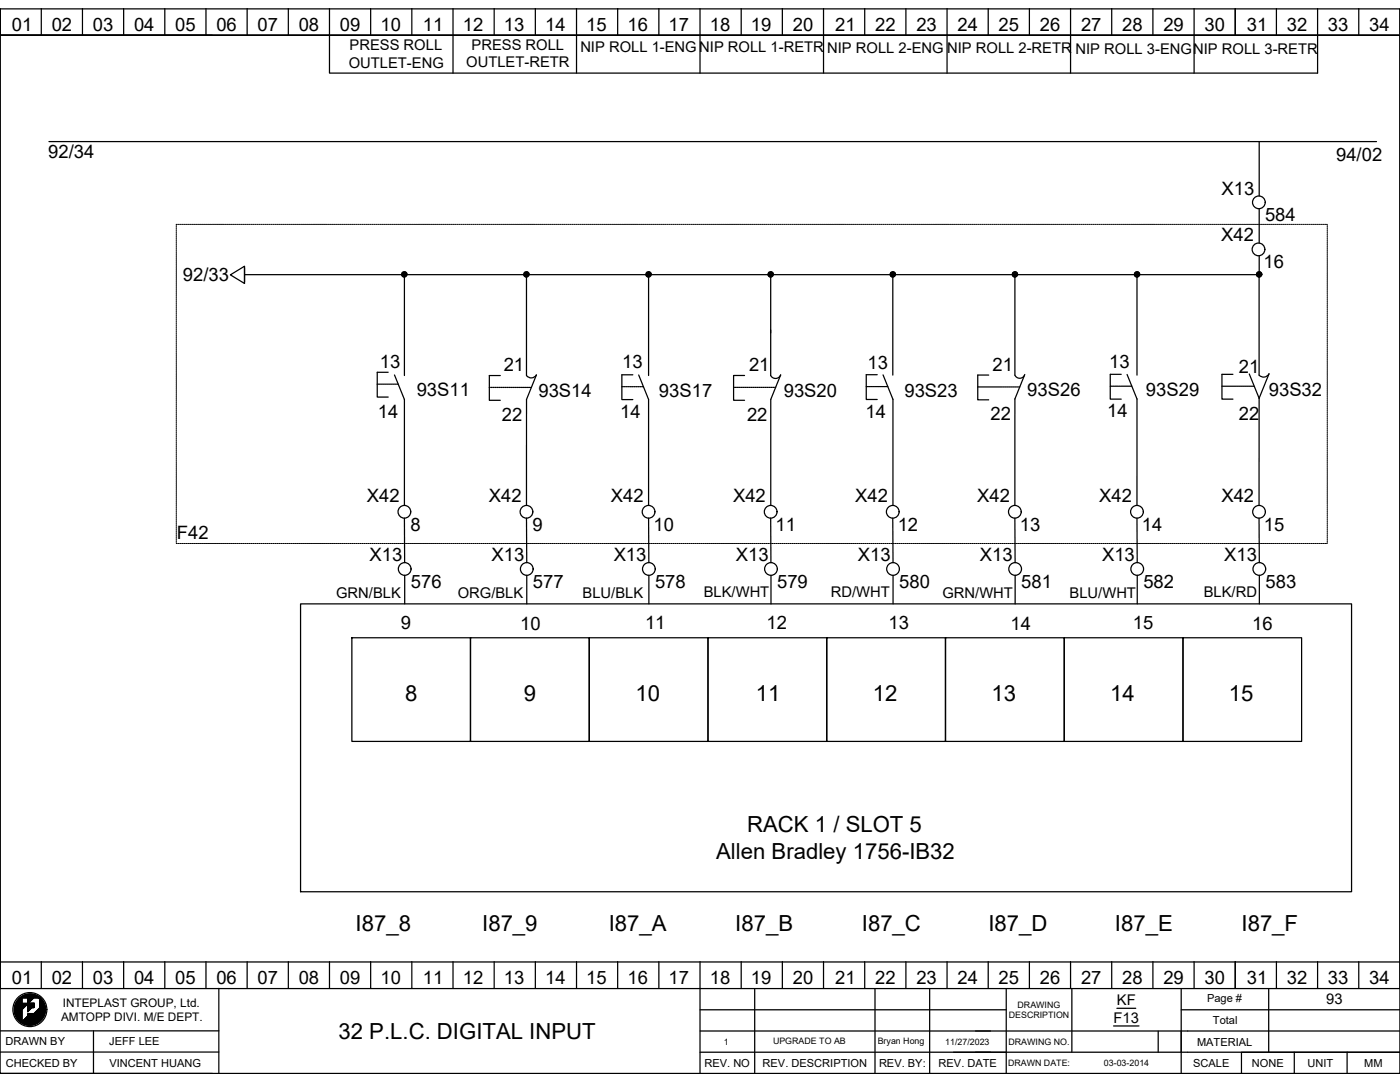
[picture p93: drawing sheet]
<svg xmlns="http://www.w3.org/2000/svg" width="279mm" height="216mm" viewBox="0 0 279 216" stroke-linecap="round" stroke-linejoin="round" font-family="sans-serif">
<defs><g id="words">
<g font-size="4.4">
<text x="80.8" y="139.9">8</text>
<text x="104.5" y="139.9">9</text>
<text x="126.8" y="139.9">10</text>
<text x="150.8" y="139.9">11</text>
<text x="174.2" y="139.9">12</text>
<text x="197.9" y="139.9">13</text>
<text x="221.6" y="139.9">14</text>
<text x="245.2" y="139.9">15</text>
<text x="149.1" y="166.1">RACK 1 / SLOT 5</text>
<text x="142.9" y="171.4">Allen Bradley 1756-IB32</text>
<text x="71" y="185.7">I87_8</text>
<text x="96.2" y="185.7">I87_9</text>
<text x="121.5" y="185.7">I87_A</text>
<text x="146.7" y="185.7">I87_B</text>
<text x="172" y="185.7">I87_C</text>
<text x="197.3" y="185.7">I87_D</text>
<text x="222.5" y="185.7">I87_E</text>
<text x="247.8" y="185.7">I87_F</text>
<text x="67.6" y="207.3">32 P.L.C. DIGITAL INPUT</text>
</g>
<g font-size="3.7">
<text x="2.3" y="6.2">01</text>
<text x="10.3" y="6.2">02</text>
<text x="18.5" y="6.2">03</text>
<text x="26.7" y="6.2">04</text>
<text x="34.9" y="6.2">05</text>
<text x="43.2" y="6.2">06</text>
<text x="51.4" y="6.2">07</text>
<text x="59.6" y="6.2">08</text>
<text x="67.8" y="6.2">09</text>
<text x="75.9" y="6.2">10</text>
<text x="84.4" y="6.2">11</text>
<text x="92.4" y="6.2">12</text>
<text x="100.6" y="6.2">13</text>
<text x="108.8" y="6.2">14</text>
<text x="117" y="6.2">15</text>
<text x="125.2" y="6.2">16</text>
<text x="133.4" y="6.2">17</text>
<text x="141.6" y="6.2">18</text>
<text x="149.9" y="6.2">19</text>
<text x="158.2" y="6.2">20</text>
<text x="166.7" y="6.2">21</text>
<text x="174.7" y="6.2">22</text>
<text x="182.9" y="6.2">23</text>
<text x="191.1" y="6.2">24</text>
<text x="199.3" y="6.2">25</text>
<text x="207.5" y="6.2">26</text>
<text x="215.7" y="6.2">27</text>
<text x="224" y="6.2">28</text>
<text x="232.2" y="6.2">29</text>
<text x="240.4" y="6.2">30</text>
<text x="248.8" y="6.2">31</text>
<text x="256.8" y="6.2">32</text>
<text x="265" y="6.2">33</text>
<text x="273.2" y="6.2">34</text>
<text x="9.6" y="31.5">92/34</text>
<text x="266.7" y="32.1">94/02</text>
<text x="243.8" y="39">X13</text>
<text x="252.5" y="44.2">584</text>
<text x="243.7" y="48.2">X42</text>
<text x="252.1" y="53.6">16</text>
<text x="36.5" y="56">92/33</text>
<text x="75.8" y="73.5">13</text>
<text x="100.5" y="74.1">21</text>
<text x="124.2" y="73.5">13</text>
<text x="149.5" y="74.1">21</text>
<text x="173.2" y="73.6">13</text>
<text x="198.1" y="74">21</text>
<text x="221.4" y="73.4">13</text>
<text x="247.2" y="74.4">21</text>
<text x="75.4" y="83.3">14</text>
<text x="83.2" y="79.1">93S11</text>
<text x="100.1" y="83.9">22</text>
<text x="107.5" y="79.2">93S14</text>
<text x="123.8" y="83.4">14</text>
<text x="131.5" y="79.1">93S17</text>
<text x="149.1" y="84">22</text>
<text x="156.4" y="79.2">93S20</text>
<text x="172.8" y="83.4">14</text>
<text x="180.5" y="79.2">93S23</text>
<text x="197.7" y="83.8">22</text>
<text x="205" y="79.1">93S26</text>
<text x="221" y="83.3">14</text>
<text x="228.7" y="79.1">93S29</text>
<text x="247.2" y="83.8">22</text>
<text x="253.2" y="79.1">93S32</text>
<text x="73.2" y="100.3">X42</text>
<text x="97.6" y="100.3">X42</text>
<text x="121.9" y="100.3">X42</text>
<text x="146.3" y="100.3">X42</text>
<text x="170.7" y="100.3">X42</text>
<text x="195" y="100.3">X42</text>
<text x="219.4" y="100.3">X42</text>
<text x="243.8" y="100.3">X42</text>
<text x="35.3" y="107.6">F42</text>
<text x="81.9" y="105.9">8</text>
<text x="106.3" y="105.9">9</text>
<text x="130.4" y="105.9">10</text>
<text x="154.8" y="105.9">11</text>
<text x="179.1" y="105.9">12</text>
<text x="203.5" y="105.9">13</text>
<text x="227.9" y="105.9">14</text>
<text x="252.2" y="105.9">15</text>
<text x="73.7" y="112">X13</text>
<text x="98.1" y="112">X13</text>
<text x="122.5" y="112">X13</text>
<text x="146.8" y="112">X13</text>
<text x="171.2" y="112">X13</text>
<text x="195.6" y="112">X13</text>
<text x="219.9" y="112">X13</text>
<text x="244.3" y="112">X13</text>
<text x="82" y="117.3">576</text>
<text x="106.4" y="117.3">577</text>
<text x="130.7" y="117.3">578</text>
<text x="155.1" y="117.3">579</text>
<text x="179.5" y="117.3">580</text>
<text x="203.8" y="117.3">581</text>
<text x="228.2" y="117.3">582</text>
<text x="252.6" y="117.3">583</text>
<text x="80" y="125.6">9</text>
<text x="103.8" y="125.6">10</text>
<text x="128.7" y="125.6">11</text>
<text x="153" y="125.6">12</text>
<text x="177.3" y="125.6">13</text>
<text x="201.6" y="125.6">14</text>
<text x="226.1" y="125.6">15</text>
<text x="249.9" y="125.6">16</text>
<text x="2.3" y="196.4">01</text>
<text x="10.3" y="196.4">02</text>
<text x="18.5" y="196.4">03</text>
<text x="26.7" y="196.4">04</text>
<text x="34.9" y="196.4">05</text>
<text x="43.2" y="196.4">06</text>
<text x="51.4" y="196.4">07</text>
<text x="59.6" y="196.4">08</text>
<text x="67.8" y="196.4">09</text>
<text x="75.9" y="196.4">10</text>
<text x="84.4" y="196.4">11</text>
<text x="92.4" y="196.4">12</text>
<text x="100.6" y="196.4">13</text>
<text x="108.8" y="196.4">14</text>
<text x="117" y="196.4">15</text>
<text x="125.2" y="196.4">16</text>
<text x="133.4" y="196.4">17</text>
<text x="141.6" y="196.4">18</text>
<text x="149.9" y="196.4">19</text>
<text x="158.2" y="196.4">20</text>
<text x="166.7" y="196.4">21</text>
<text x="174.7" y="196.4">22</text>
<text x="182.9" y="196.4">23</text>
<text x="191.1" y="196.4">24</text>
<text x="199.3" y="196.4">25</text>
<text x="207.5" y="196.4">26</text>
<text x="215.7" y="196.4">27</text>
<text x="224" y="196.4">28</text>
<text x="232.2" y="196.4">29</text>
<text x="240.4" y="196.4">30</text>
<text x="248.8" y="196.4">31</text>
<text x="256.8" y="196.4">32</text>
<text x="265" y="196.4">33</text>
<text x="273.2" y="196.4">34</text>
</g>
<g font-size="2.9">
<text x="69.8" y="10">PRESS ROLL</text>
<text x="94.1" y="9.9">PRESS ROLL</text>
<text x="115.8" y="10.4">NIP ROLL 1-ENGNIP ROLL 1-RETR</text>
<text x="165.1" y="10.6">NIP ROLL 2-ENG</text>
<text x="189" y="10.6">NIP ROLL 2-RETR</text>
<text x="214.6" y="10.7">NIP ROLL 3-ENGNIP ROLL 3-RETR</text>
<text x="69.6" y="13.5">OUTLET-ENG</text>
<text x="93.1" y="13.4">OUTLET-RETR</text>
<text x="67.1" y="119.2">GRN/BLK</text>
<text x="91.4" y="119.3">ORG/BLK</text>
<text x="116.3" y="119.4">BLU/BLK</text>
<text x="140.4" y="119.1">BLK/WHT</text>
<text x="165.8" y="119.1">RD/WHT</text>
<text x="188.1" y="119.2">GRN/WHT</text>
<text x="213.5" y="119.3">BLU/WHT</text>
<text x="240.2" y="119.2">BLK/RD</text>
<text x="222.9" y="200.6">KF</text>
<text x="264.7" y="200.4">93</text>
<text x="222.2" y="204.1">F13</text>
</g>
<g font-size="2.4">
<text x="12.2" y="203.7">AMTOPP DIVI. M/E DEPT.</text>
<text x="12.5" y="200.9">INTEPLAST GROUP, Ltd.</text>
</g>
<g font-size="2.2">
<text x="240.9" y="199.9">Page #</text>
<text x="1.1" y="208.6">DRAWN BY</text>
<text x="21.8" y="208.6">JEFF LEE</text>
<text x="238.9" y="208.6">MATERIAL</text>
<text x="242.1" y="204.4">Total</text>
<text x="1.1" y="212.9">CHECKED BY</text>
<text x="21.8" y="212.8">VINCENT HUANG</text>
<text x="140.6" y="212.9">REV. NO</text>
<text x="152.2" y="212.9">REV. DESCRIPTION</text>
<text x="175.4" y="212.9">REV. BY:</text>
<text x="187.3" y="212.9">REV. DATE</text>
<text x="238.1" y="212.9">SCALE</text>
<text x="249.8" y="212.9">NONE</text>
<text x="260.9" y="212.9">UNIT</text>
<text x="272.3" y="212.9">MM</text>
</g>
<g font-size="1.8">
<text x="201.3" y="203.2">DESCRIPTION</text>
<text x="203.1" y="201.1">DRAWING</text>
<text x="144.4" y="208.5">1</text>
<text x="154.3" y="208.4">UPGRADE TO AB</text>
<text x="175.2" y="208.3">Bryan Hong</text>
<text x="188.6" y="208.4">11/27/2023</text>
<text x="201.3" y="208.5">DRAWING NO.</text>
<text x="201.2" y="212.7">DRAWN DATE:</text>
<text x="220.3" y="212.7">03-03-2014</text>
</g>
</g></defs>
<g fill="none" stroke="#000" stroke-width=".25">
<path d="M0 1.8h279.4v212.4h-279.4zM0 7v-5.2v5.2M0 7v184.9v-4.2M8.2 1.7v5.3M16.5 1.7v5.3M24.7 1.7v5.3M32.9 1.7v5.3M41.1 1.7v5.3M42.4 7h-42.4h279.4M49.3 1.7v5.3M57.5 1.7v5.3M65.8 1.7v12.9h197.2v-12.9"/>
<path d="M74 1.7v5.3M82.2 1.7v5.3M90.4 1.7v12.9M98.6 1.7v5.3M106.8 1.7v5.3M115.1 1.7v12.9M123.3 1.7v5.3M131.5 1.7v5.3M139.7 1.7v12.9M147.9 1.7v5.3M156.1 1.7v5.3M164.4 1.7v12.9"/>
<path d="M172.6 1.7v5.3M180.8 1.7v5.3M189 1.7v12.9M197.2 1.7v5.3M205.4 1.7v5.3M213.7 1.7v12.9M221.9 1.7v5.3M230.1 1.7v5.3M238.3 1.7v12.9M246.5 1.7v5.3M254.7 1.7v5.3M271.2 1.7v5.3"/>
<path d="M279.4 1.8v195.5h-279.4v-5.4h279.4M9.8 28.3h264.9M251.3 28.3v10.8M48.8 53.4v3.2l-2.8-1.8 2.8-1.7v3.2M48.8 54.8h202.5M80.4 54.3l-.1 .1M80.7 54.2l-.5 .5M80.7 54.8v20.1M80.8 54.2l-.6 .7M81 54.3l-.8 .7M81.1 54.4l-.8 .7M81.1 54.5l-.7 .7"/>
<path d="M81.2 54.6l-.6 .7M81.2 54.8l-.5 .5M104.8 54.3l-.2 .1M105 54.2l-.5 .5M105.1 54.8v20.1a1.18 1.18 0 0 0 1.9-.1M105.2 54.2l-.6 .7M105.3 54.3l-.7 .7M105.4 54.4l-.7 .7M105.5 54.5l-.7 .7M105.6 54.6l-.7 .7M105.6 54.8l-.5 .5M129.1 54.3l-.1 .1"/>
<path d="M129.4 54.2l-.5 .5M129.4 54.8v20.1M129.6 54.2l-.7 .7M129.7 54.3l-.7 .7M129.8 54.4l-.7 .7M129.9 54.5l-.7 .7M129.9 54.6l-.6 .7M130 54.8l-.5 .5M153.5 54.3l-.1 .1M153.8 54.2l-.5 .5M153.8 54.8v20.1a1.09 1.09 0 0 0 1 .6 1.09 1.09 0 0 0 1-.7l-2 4.9v21.2M154 54.2l-.7 .7"/>
<path d="M154.1 54.3l-.7 .7M154.2 54.4l-.8 .7M154.3 54.5l-.8 .7M154.3 54.6l-.6 .7M154.3 54.8l-.5 .5M177.9 54.3l-.1 .1M178.2 54.2l-.5 .5M178.2 54.8v20.1M178.3 54.2l-.6 .7M178.5 54.3l-.8 .7M178.6 54.4l-.8 .7M178.6 54.5l-.7 .7"/>
<path d="M178.7 54.6l-.6 .7M178.7 54.8l-.5 .5M202.2 54.3l-.1 .1M202.5 54.2l-.5 .5M202.5 54.8v20.1a1.05 1.05 0 0 0 1 .6 1.05 1.05 0 0 0 .9-.6M202.7 54.2l-.7 .7M202.8 54.3l-.7 .7M202.9 54.4l-.7 .7M203 54.5l-.7 .7M203.1 54.6l-.7 .7M203.1 54.8l-.5 .5M226.6 54.3l-.1 .1"/>
<path d="M226.9 54.2l-.5 .5M226.9 54.8v20.1M227.1 54.2l-.7 .7M227.2 54.3l-.7 .7M227.3 54.4l-.7 .7M227.4 54.5l-.7 .7M227.4 54.6l-.6 .7M227.5 54.8l-.5 .5M251 54.3l-.1 .1M251.3 54.2l-.5 .5M251.3 54.8v20.1a1.21 1.21 0 0 0 2-.3l-2 4.9M251.3 41.6v6.9"/>
<path d="M251.3 51v3.8M251.4 54.2l-.6 .7M251.6 54.3l-.8 .7M251.7 54.4l-.8 .7M251.8 54.5l-.8 .7M251.8 54.6l-.6 .7M251.8 54.8l-.5 .5M75.3 76.7h.2M75.7 76.7h.2M76.1 76.7h.2M76.5 76.7h.2M76.8 76.7h.3"/>
<path d="M77.2 76.7h.3M77.5 74.3h-2.2v4.9h2.2M77.6 76.7h.3M78 76.7h.3M78.4 76.7h.3M78.7 74.8l2 4.9v21.2M78.8 76.7h.3M79.2 76.7h.3M97.6 77.3h.2M98 77.3h.2M98.4 77.3h.2M98.8 77.3h.2"/>
<path d="M99.1 77.3h.3M99.5 77.3h.3M99.8 74.9h-2.1v5h2.1M99.9 77.3h.3M100.3 77.3h.3M100.7 77.3h.3M101.1 77.3h.3M101.5 77.3h.3M101.9 77.3h.3M102.3 77.3h.3M102.7 77.3h.3M103.1 77.3h.3"/>
<path d="M103.5 77.3h.3M103.9 77.3h.3M104.3 77.3h.2M104.7 77.3h.2M105.1 77.3h.2M105.5 77.3h.2M105.9 77.3h.1M107.1 74.8l-2 4.9v21.2M124.1 77.2h.3M124.5 77.2h.3M124.9 77.2h.3M125.3 77.2h.3"/>
<path d="M125.7 77.2h.3M126.1 77.2h.3M126.3 74.8h-2.2v4.9h2.2M126.5 77.2h.3M126.9 77.2h.3M127.3 77.2h.3M127.5 74.8l1.9 4.9v21.2M127.7 77.2h.3M128.1 77.2h.3M146.4 77.3h.2M146.7 77.3h.3M147.1 77.3h.3"/>
<path d="M147.5 77.3h.3M147.9 77.3h.3M148.3 77.3h.3M148.6 74.9h-2.2v5h2.2M148.7 77.3h.2M149.1 77.3h.2M149.5 77.3h.2M149.9 77.3h.2M150.3 77.3h.2M150.7 77.3h.2M151.1 77.3h.2M151.5 77.3h.2"/>
<path d="M151.8 77.3h.3M152.2 77.3h.3M152.6 77.3h.3M153 77.3h.3M153.4 77.3h.3M153.8 77.3h.3M154.2 77.3h.3M154.6 77.3h.2M172.9 77.1h.3M173.3 77.1h.3M173.7 77.1h.3M174.1 77.1h.3"/>
<path d="M174.5 77.1h.3M174.9 77.1h.3M175.1 74.8h-2.2v4.9h2.2M175.3 77.1h.3M175.7 77.1h.2M176.1 77.1h.2M176.2 74.8l2 4.9v21.2M176.5 77.1h.2M176.9 77.1h.3M195.1 77.2h.2M195.4 77.2h.3M195.8 77.2h.3"/>
<path d="M196.2 77.2h.3M196.6 77.2h.3M197 77.2h.3M197.3 74.8h-2.2v5h2.2M197.4 77.2h.3M197.8 77.2h.3M198.2 77.2h.3M198.6 77.2h.3M199 77.2h.3M199.4 77.2h.2M199.8 77.2h.2M200.2 77.2h.2"/>
<path d="M200.6 77.2h.2M201 77.2h.2M201.4 77.2h.2M201.8 77.2h.2M202.2 77.2h.2M202.5 77.2h.3M202.9 77.2h.3M203.3 77.2h.2M204.5 74.7l-2 4.9v21.3M221.6 77.1h.3M222 77.1h.3M222.4 77.1h.3"/>
<path d="M222.8 77.1h.3M223.2 77.1h.3M223.6 77.1h.3M223.8 74.7h-2.2v4.9h2.2M224 77.1h.3M224.4 77.1h.2M224.8 77.1h.2M224.9 74.7l2 4.9v21.3M225.2 77.1h.2M225.6 77.1h.3M243.9 77.1h.1M244.2 77.1h.2"/>
<path d="M244.6 77.1h.2M245 77.1h.2M245.4 77.1h.2M245.8 77.1h.2M246.1 74.7h-2.2v4.9h2.2M246.1 77.1h.3M246.5 77.1h.3M246.9 77.1h.3M247.3 77.1h.3M247.7 77.1h.3M248.1 77.1h.3M248.5 77.1h.3"/>
<path d="M248.9 77.1h.3M249.3 77.1h.3M249.3 74.6l2 4.9M249.7 77.1h.3M250.1 77.1h.2M251.3 79.5v21.4M80.7 103.4l.1 8.9M80.8 114.8v5.7M105.1 103.4v8.9M105.1 114.8v5.7M129.4 103.4l.1 8.9M129.5 114.8v5.7"/>
<path d="M153.8 103.4l.1 8.9M153.9 114.8v5.7M178.2 103.4v8.9M178.2 114.8v5.7M202.5 103.4l.1 8.9M202.6 114.8v5.7M226.9 103.4l.1 8.9M227 114.8v5.7M251.3 103.4v8.9M251.3 114.8v5.7M60 120.5h209.7v57.4h-209.7zM70.2 127.3h23.7v20.6h-23.7z"/>
<path d="M93.9 127.3h23.7v20.6h-23.7zM117.6 127.3h23.7v20.6h-23.7zM141.3 127.3h23.7v20.6h-23.7zM165 127.3h23.7v20.6h-23.7zM188.7 127.3h23.7v20.6h-23.7zM212.4 127.3h23.7v20.6h-23.7zM236.1 127.3h23.7v20.6h-23.7zM4 199.1l-.4 .4M4.2 198.9l-.8 .8M4.3 198.9h1.2v1.3h-1.2zM4.4 199.2l-1.4 1.4M4.4 199.2l-1.5 1.5"/>
<path d="M4.4 199.3l-1.5 1.5M4.4 199.4l-1.5 1.5M4.4 199.5l-1.5 1.5M4.4 199.5l-1.5 1.6M4.4 199.6l-1.5 1.5M4.4 199.7l-1.5 1.5M4.4 199.7l-1.6 1.7M4.4 199.9l-1.6 1.5M4.4 199.9l-1.6 1.6M4.4 198.7l-1.1 1.2M4.6 198.7l-1.4 1.4M4.7 198.6l-1.6 1.6"/>
<path d="M4.8 198.6l-1.7 1.7M4.9 198.5l-1.9 1.9M5 198.5l-2 2M5.1 198.5l-.6 .6M5.2 198.4l-.7 .7M5.3 198.4l-.7 .7M5.4 198.4l-.7 .7M5.5 198.4l-.8 .7M5.6 198.4l-.8 .7M5.6 198.4l-.7 .7M5.7 198.3l-.8 .8M5.9 198.3l-.9 .8"/>
<path d="M5.9 198.3l-.8 .8M6 198.3l-.8 .8M6.1 198.3l-.8 .8M6.1 198.3l-.7 .8M6.2 198.3l-.8 .8M6.3 198.4l-.8 .7M6.3 198.4l-.7 .7M6.4 198.4l-.8 .8M6.5 198.4l-.9 .9M6.6 198.4l-1 1M6.6 198.4l-1 1.1M6.7 198.4l-1.1 1.1"/>
<path d="M6.7 198.4l-1.1 1.2M6.8 198.4l-1.2 1.3M6.8 198.5l-1.2 1.2M6.9 198.5l-1.3 1.3M6.9 198.5l-1.3 1.4M7 198.5l-1.4 1.4M7 198.5l-1.4 1.5M7.1 198.6l-1.5 1.5M7.1 199.1l.4-.3-.3 .3M7.2 198.6l-1.6 1.6M7.2 198.6l-4.1 4.1M7.3 198.6l-.5 .5"/>
<path d="M7.3 198.7l-.4 .4M7.4 198.7l-.5 .4M7.4 198.7l-.4 .4M7.5 198.7l-.4 .4M7.6 199.1l.2-.2-.2 .2M7.6 198.8l-.3 .3M7.6 198.8l-.2 .3M7.7 198.9l-.3 .2M7.7 198.9l-.2 .2M7.8 199.2l.2-.1-.2 .2M7.8 199l-.1 .1M7.9 199.4l.2-.2-.2 .2"/>
<path d="M7.9 199l-.2 .2M7.9 199.8l.4-.4-.4 .5M7.9 199l-.1 .2M8 199.1l-.1 .2M8.1 199.2l-.2 .3M8.2 199.3l-.3 .2M8.2 199.3l-.3 .3M8.2 191.9v5.3M8.2 199.3l-.3 .4M8.3 199.4l-.4 .3M8.4 199.5l-.5 .4M8.4 199.5l-.5 .5"/>
<path d="M8.4 199.6l-.5 .5M8.5 199.7l-.6 .6M8.5 199.7l-.6 .7M8.6 199.8l-.7 .6M8.6 199.8l-.7 .7M8.6 199.8l-.7 .8M8.7 199.9l-.8 .7M8.7 199.9l-.8 .8M8.7 200l-.8 .8M16.5 191.9v5.3M24.7 191.9v5.3M32.9 191.9v5.3"/>
<path d="M41.1 191.9v5.3M43.7 197.2v17M49.3 191.9v5.3M57.5 191.9v5.3M65.8 191.9v5.3M74 191.9v5.3M82.2 191.9v5.3M90.4 191.9v5.3M98.6 191.9v5.3M106.8 191.9v5.3M115.1 191.9v5.3M123.3 191.9v5.3"/>
<path d="M131.5 191.9v5.3M139.7 191.9v22.3M147.9 191.9v5.3M150.6 197.3v16.9M156.1 191.9v5.3M164.4 191.9v5.3M172.6 191.9v5.3M174.6 197.3v16.9M180.8 191.9v5.3M185.5 197.3v16.9M189 191.9v5.3M197.2 191.9v5.3"/>
<path d="M200.8 197.3v12.7M205.4 191.9v5.3M213.7 191.9v5.3M213.9 197.3v12.7M221.9 191.9v5.3M230.1 191.9v5.3M235.7 197.3v16.9M238.3 191.9v5.3M246.5 191.9v5.3M253.2 197.3v12.7M254.7 191.9v5.3M263 191.9v5.3"/>
<path d="M271.2 191.9v5.3M0 209.9h43.7M0 205.7h43.7M0 214.2h42.4M4.3 201.5l2.5-2.6h.9l.3 .2 .1 1.9-1.3 1.3h-1.3v.4l-1.2 1.3zM4.4 203l-.6 .7M4.4 201.6l-1.2 1.2M4.4 201.7l-1.2 1.2M4.4 201.9l-1.1 1.1M4.4 201.9l-1.1 1.2M4.4 202l-1.1 1.1M4.4 202.3l-.9 1"/>
<path d="M4.4 202.5l-.9 .9M4.4 202.9l-.7 .7M4.4 203l-.7 .6M4.4 203.2l-.6 .5M4.4 200l-1.6 1.6M4.4 200.1l-1.5 1.5M4.4 200.1l-1.5 1.6M4.4 200.2l-1.5 1.6M4.4 200.3l-1.5 1.5M4.4 201.5l-1.3 1.3M4.4 201.8l-1.2 1.2M4.4 202.1l-1.1 1"/>
<path d="M4.4 202.1l-1 1.1M4.4 202.2l-1 1M4.4 202.3l-1 1M4.4 202.4l-.9 .9M4.4 202.6l-.8 .9M4.4 202.7l-.8 .8M4.4 202.8l-.8 .7M4.4 202.8l-.7 .8M4.4 203.1l-.6 .6M4.4 203.2l-.5 .6M4.4 203.3l-.5 .5M4.4 203.4l-.5 .4"/>
<path d="M4.4 203.4l-.4 .5M4.4 203.5l-.4 .4 .4-.3M4.4 203.6l-.3 .4M4.4 203.7l-.3 .3M4.4 203.8l-.2 .2M4.5 200.3l-1.6 1.6M4.6 200.3l-1.7 1.7M4.7 200.3l-1.8 1.8M4.8 200.3l-1.9 1.9M4.9 200.3l-2 1.9M4.9 200.3l-1.9 2M5 200.3l-2 2"/>
<path d="M5.1 200.3l-2.1 2.1M5.2 200.3l-2.2 2.2M5.3 200.3l-2.3 2.2M5.4 200.3l-2.3 2.3M5.5 200.3l-2.4 2.4M5.6 200.2l-.1 .1M5.6 202.2v.1M5.6 200.3h.1M5.7 200.2l-.2 .1M5.7 202.2l-.1 .1M5.7 200.3l-.1 .1M5.8 200.2l-.3 .2"/>
<path d="M5.8 202.2l-.2 .2M5.8 200.3l-.2 .2M5.8 202.2l-.2 .3M5.8 200.2l-.3 .3M5.8 200.3l-.2 .3M5.9 202.2l-.3 .4M5.9 200.2l-.4 .4M5.9 200.3l-.3 .3M6 202.2l-.4 .4M6 200.2l-.5 .4M6 200.3l-.4 .4M6 202.2l-1.8 1.8 1.9-1.8"/>
<path d="M6 200.3l-.4 .5M6.1 200.2l-.6 .5M6.1 200.3l-.5 .5M6.1 200.2l-.6 .6M6.2 202.2l-1.9 1.9M6.2 200.3l-.6 .6M6.2 200.2l-.7 .7M6.3 200.3l-.7 .7M6.3 200.2l-.8 .7M6.3 202.2l-1.9 1.9M6.4 200.2l-.9 .8M6.4 202.2l-2 2"/>
<path d="M6.4 201l-.9 .9v-1.7h1.3v.8M6.4 201h.4M6.4 200.3l-.8 .8M6.4 200.2l-.9 .9M6.4 202.2l-1.9 2M6.5 200.3l-.9 .9M6.5 200.2l-1 1M6.5 202.2l-2 2M6.6 200.2l-1.1 1M6.6 202.2l-2 2 2-2M6.6 200.3l-1 1M6.7 200.2l-1.2 1.1"/>
<path d="M6.7 200.3l-1.1 1.1M6.7 202.2l-2 2.1M6.7 200.2l-1.2 1.2M6.7 200.3l-1.1 1.2M6.7 200.4l-1.1 1.2M6.7 200.5l-1.1 1.2M6.7 200.6l-1.1 1.1M6.7 200.6l-1.1 1.2M6.7 200.7l-.3 .4M6.7 200.9l-.1 .2M6.7 201l-.1 .1M6.7 201v.1"/>
<path d="M6.8 200.2l-1.3 1.2M6.8 200.3l-1.3 1.2M6.8 200.3l-1.3 1.3M6.8 200.4l-1.3 1.3M6.8 200.5l-1.3 1.3M6.8 200.6l-1.3 1.2M6.8 200.6l-.4 .4M6.8 200.7l-.4 .4M6.8 200.8l-.3 .3M6.8 200.9l-.2 .1M6.8 200.9l-.1 .1M6.8 201h.1"/>
<path d="M7.9 200.1l.6-.5-.6 .6M8.5 203.3l-.7 .7M8.6 203.1l-1 1M8.7 202.9l-1.3 1.3M8.8 200.1l-.9 .8M8.8 200.1l-.9 .9M8.8 202.8l-1.5 1.5M8.8 200.2l-.9 .8M8.8 200.2l-4.1 4.1M8.8 200.3l-4 4M8.8 202.7l-1.6 1.6M8.9 200.3l-4.1 4"/>
<path d="M8.9 200.4l-4 4M8.9 202.5l-1.8 1.9M8.9 200.5l-3.9 3.9M8.9 202.4l-2 2M8.9 200.6l-3.8 3.8M8.9 202.3l-2.1 2.1M9 200.6l-3.9 3.9M9 200.7l-3.8 3.8M9 202.2l-2.2 2.3M9 200.8l-3.7 3.7M9 202.2l-2.3 2.3M9 202.1l-2.4 2.4"/>
<path d="M9 202l-2.5 2.5M9 200.9l-3.5 3.6M9 201l-3.5 3.5M9 201.9l-2.6 2.6M9.1 201.1l-3.5 3.4M9.1 201.1l-3.5 3.5M9.1 201.8l-2.8 2.7M9.1 201.7l-2.9 2.9M9.1 201.2l-3.4 3.4M9.1 201.3l-3.3 3.3M9.1 201.4l-3.2 3.2M9.1 201.5l-3.1 3.1"/>
<path d="M9.1 201.6l-3 3M18.7 205.7v8.5M139.7 210h139.7h-10.6v4.2M139.7 201.5h61.1M139.7 205.7h139.7M190.3 210h10.5v4.2M222.2 204.7h5.1M222.9 201.2h3.8M231.1 205.7v4.3M235.7 201.5h43.7M258.3 210h-10.5v4.2M268.8 210h-10.5v4.2"/>
<circle cx="80.7" cy="54.8" r=".53"/>
<circle cx="105.1" cy="54.8" r=".53"/>
<circle cx="129.4" cy="54.8" r=".53"/>
<circle cx="153.8" cy="54.8" r=".53"/>
<circle cx="178.2" cy="54.8" r=".53"/>
<circle cx="202.6" cy="54.8" r=".53"/>
<circle cx="226.9" cy="54.8" r=".53"/>
<circle cx="251.2" cy="49.8" r="1.27"/>
<circle cx="251.2" cy="40.4" r="1.27"/>
<circle cx="251.3" cy="54.8" r=".53"/>
<circle cx="80.7" cy="102.1" r="1.27"/>
<circle cx="80.8" cy="113.5" r="1.27"/>
<circle cx="105.1" cy="102.1" r="1.27"/>
<circle cx="105.1" cy="113.5" r="1.27"/>
<circle cx="129.4" cy="102.1" r="1.27"/>
<circle cx="129.5" cy="113.5" r="1.27"/>
<circle cx="153.8" cy="102.1" r="1.27"/>
<circle cx="153.9" cy="113.5" r="1.27"/>
<circle cx="178.2" cy="102.1" r="1.27"/>
<circle cx="178.2" cy="113.5" r="1.27"/>
<circle cx="202.5" cy="102.1" r="1.27"/>
<circle cx="202.6" cy="113.5" r="1.27"/>
<circle cx="226.9" cy="102.1" r="1.27"/>
<circle cx="227" cy="113.5" r="1.27"/>
<circle cx="251.3" cy="102.1" r="1.27"/>
<circle cx="251.3" cy="113.5" r="1.27"/>
<circle cx="6" cy="201.5" r="3.4"/>
</g>
<g fill="none" stroke="#000" stroke-width=".2">
<path d="M35.2 45v.3M35.2 45.4v.3M35.2 45.8v.3M35.2 46.2v.3M35.2 46.6v.3M35.2 47v.3M35.2 47.4v.3M35.2 47.8v.3M35.2 48.2v.3M35.2 48.6v.3M35.2 49v.3M35.2 49.4v.3"/>
<path d="M35.2 49.8v.3M35.2 50.2v.3M35.2 50.6v.2M35.2 51v.2M35.2 51.4v.2M35.2 51.8v.2M35.2 52.2v.2M35.2 52.6v.2M35.2 53v.2M35.2 53.4v.2M35.2 53.7v.3M35.2 54.1v.3"/>
<path d="M35.2 54.5v.3M35.2 54.9v.3M35.2 55.3v.3M35.2 55.7v.3M35.2 56.1v.3M35.2 56.5v.3M35.2 56.9v.3M35.2 57.3v.3M35.2 57.7v.3M35.2 58.1v.3M35.2 58.5v.3M35.2 58.9v.3"/>
<path d="M35.2 59.3v.2M35.2 59.7v.2M35.3 44.8h-.1v.1M35.5 44.8h.2M35.9 44.8h.2M36.2 44.8h.3M36.6 44.8h.3M37 44.8h.3M37.4 44.8h.3M37.8 44.8h.3M38.2 44.8h.3M38.6 44.8h.3"/>
<path d="M39 44.8h.3M39.4 44.8h.3M39.8 44.8h.3M40.2 44.8h.3M40.6 44.8h.3M41 44.8h.3M41.4 44.8h.3M41.8 44.8h.2M42.2 44.8h.2M42.6 44.8h.2M43 44.8h.2M43.4 44.8h.2"/>
<path d="M43.8 44.8h.2M44.2 44.8h.2M44.6 44.8h.2M44.9 44.8h.3M45.3 44.8h.3M45.7 44.8h.3M46.1 44.8h.3M46.5 44.8h.3M46.9 44.8h.3M47.3 44.8h.3M47.7 44.8h.3M48.1 44.8h.3"/>
<path d="M48.5 44.8h.3M48.9 44.8h.3M49.3 44.8h.3M49.7 44.8h.3M50.1 44.8h.3M50.5 44.8h.2M50.9 44.8h.2M51.3 44.8h.2M51.7 44.8h.2M52.1 44.8h.2M52.5 44.8h.2M52.9 44.8h.2"/>
<path d="M53.2 44.8h.3M53.6 44.8h.3M54 44.8h.3M54.4 44.8h.3M54.8 44.8h.3M55.2 44.8h.3M55.6 44.8h.3M56 44.8h.3M56.4 44.8h.3M56.8 44.8h.3M57.2 44.8h.3M57.6 44.8h.3"/>
<path d="M58 44.8h.3M58.4 44.8h.2M58.8 44.8h.2M59.2 44.8h.2M59.6 44.8h.2M60 44.8h.2M60.4 44.8h.2M60.8 44.8h.2M61.2 44.8h.2M61.5 44.8h.3M61.9 44.8h.3M62.3 44.8h.3"/>
<path d="M62.7 44.8h.3M63.1 44.8h.3M63.5 44.8h.3M63.9 44.8h.3M64.3 44.8h.3M64.7 44.8h.3M65.1 44.8h.3M65.5 44.8h.3M65.9 44.8h.3M66.3 44.8h.3M66.7 44.8h.3M67.1 44.8h.2"/>
<path d="M67.5 44.8h.2M67.9 44.8h.2M68.3 44.8h.2M68.7 44.8h.2M69.1 44.8h.2M69.5 44.8h.2M69.9 44.8h.2M70.2 44.8h.3M70.6 44.8h.3M71 44.8h.3M71.4 44.8h.3M71.8 44.8h.3"/>
<path d="M72.2 44.8h.3M72.6 44.8h.3M73 44.8h.3M73.4 44.8h.3M73.8 44.8h.3M74.2 44.8h.3M74.6 44.8h.3M75 44.8h.3M75.4 44.8h.2M75.8 44.8h.2M76.2 44.8h.2M76.6 44.8h.2"/>
<path d="M77 44.8h.2M77.4 44.8h.2M77.8 44.8h.2M78.2 44.8h.2M78.5 44.8h.3M78.9 44.8h.3M79.3 44.8h.3M79.7 44.8h.3M80.1 44.8h.3M80.5 44.8h.3M80.9 44.8h.3M81.3 44.8h.3"/>
<path d="M81.7 44.8h.3M82.1 44.8h.3M82.5 44.8h.3M82.9 44.8h.3M83.3 44.8h.3M83.7 44.8h.3M84.1 44.8h.2M84.5 44.8h.2M84.9 44.8h.2M85.3 44.8h.2M85.7 44.8h.2M86.1 44.8h.2"/>
<path d="M86.5 44.8h.2M86.8 44.8h.3M87.2 44.8h.3M87.6 44.8h.3M88 44.8h.3M88.4 44.8h.3M88.8 44.8h.3M89.2 44.8h.3M89.6 44.8h.3M90 44.8h.3M90.4 44.8h.3M90.8 44.8h.3"/>
<path d="M91.2 44.8h.3M91.6 44.8h.3M92 44.8h.2M92.4 44.8h.2M92.8 44.8h.2M93.2 44.8h.2M93.6 44.8h.2M94 44.8h.2M94.4 44.8h.2M94.8 44.8h.2M95.1 44.8h.3M95.5 44.8h.3"/>
<path d="M95.9 44.8h.3M96.3 44.8h.3M96.7 44.8h.3M97.1 44.8h.3M97.5 44.8h.3M97.9 44.8h.3M98.3 44.8h.3M98.7 44.8h.3M99.1 44.8h.3M99.5 44.8h.3M99.9 44.8h.3M100.3 44.8h.3"/>
<path d="M100.7 44.8h.2M101.1 44.8h.2M101.5 44.8h.2M101.9 44.8h.2M102.3 44.8h.2M102.7 44.8h.2M103.1 44.8h.2M103.5 44.8h.2M103.8 44.8h.3M104.2 44.8h.3M104.6 44.8h.3M105 44.8h.3"/>
<path d="M105.4 44.8h.3M105.8 44.8h.3M106.2 44.8h.3M106.6 44.8h.3M107 44.8h.3M107.4 44.8h.3M107.8 44.8h.3M108.2 44.8h.3M108.6 44.8h.3M109 44.8h.3M109.4 44.8h.2M109.8 44.8h.2"/>
<path d="M110.2 44.8h.2M110.6 44.8h.2M111 44.8h.2M111.4 44.8h.2M111.8 44.8h.2M112.2 44.8h.2M112.5 44.8h.3M112.9 44.8h.3M113.3 44.8h.3M113.7 44.8h.3M114.1 44.8h.3M114.5 44.8h.3"/>
<path d="M114.9 44.8h.3M115.3 44.8h.3M115.7 44.8h.3M116.1 44.8h.3M116.5 44.8h.3M116.9 44.8h.3M117.3 44.8h.3M117.7 44.8h.2M118.1 44.8h.2M118.5 44.8h.2M118.9 44.8h.2M119.3 44.8h.2"/>
<path d="M119.7 44.8h.2M120.1 44.8h.2M120.5 44.8h.2M120.8 44.8h.3M121.2 44.8h.3M121.6 44.8h.3M122 44.8h.3M122.4 44.8h.3M122.8 44.8h.3M123.2 44.8h.3M123.6 44.8h.3M124 44.8h.3"/>
<path d="M124.4 44.8h.3M124.8 44.8h.3M125.2 44.8h.3M125.6 44.8h.3M126 44.8h.2M126.4 44.8h.2M126.8 44.8h.2M127.2 44.8h.2M127.6 44.8h.2M128 44.8h.2M128.4 44.8h.2M128.8 44.8h.2"/>
<path d="M129.1 44.8h.3M129.5 44.8h.3M129.9 44.8h.3M130.3 44.8h.3M130.7 44.8h.3M131.1 44.8h.3M131.5 44.8h.3M131.9 44.8h.3M132.3 44.8h.3M132.7 44.8h.3M133.1 44.8h.3M133.5 44.8h.3"/>
<path d="M133.9 44.8h.3M134.3 44.8h.3M134.7 44.8h.2M135.1 44.8h.2M135.5 44.8h.2M135.9 44.8h.2M136.3 44.8h.2M136.7 44.8h.2M137.1 44.8h.2M137.5 44.8h.2M137.8 44.8h.3M138.2 44.8h.3"/>
<path d="M138.6 44.8h.3M139 44.8h.3M139.4 44.8h.3M139.8 44.8h.3M140.2 44.8h.3M140.6 44.8h.3M141 44.8h.3M141.4 44.8h.3M141.8 44.8h.3M142.2 44.8h.3M142.6 44.8h.3M143 44.8h.3"/>
<path d="M143.4 44.8h.2M143.8 44.8h.2M144.2 44.8h.2M144.6 44.8h.2M145 44.8h.2M145.4 44.8h.2M145.8 44.8h.2M146.1 44.8h.3M146.5 44.8h.3M146.9 44.8h.3M147.3 44.8h.3M147.7 44.8h.3"/>
<path d="M148.1 44.8h.3M148.5 44.8h.3M148.9 44.8h.3M149.3 44.8h.3M149.7 44.8h.3M150.1 44.8h.3M150.5 44.8h.3M150.9 44.8h.3M151.3 44.8h.2M151.7 44.8h.2M152.1 44.8h.2M152.5 44.8h.2"/>
<path d="M152.9 44.8h.2M153.3 44.8h.2M153.7 44.8h.2M154.1 44.8h.2M154.4 44.8h.3M154.8 44.8h.3M155.2 44.8h.3M155.6 44.8h.3M156 44.8h.3M156.4 44.8h.3M156.8 44.8h.3M157.2 44.8h.3"/>
<path d="M157.6 44.8h.3M158 44.8h.3M158.4 44.8h.3M158.8 44.8h.3M159.2 44.8h.3M159.6 44.8h.3M160 44.8h.2M160.4 44.8h.2M160.8 44.8h.2M161.2 44.8h.2M161.6 44.8h.2M162 44.8h.2"/>
<path d="M162.4 44.8h.2M162.8 44.8h.2M163.1 44.8h.3M163.5 44.8h.3M163.9 44.8h.3M164.3 44.8h.3M164.7 44.8h.3M165.1 44.8h.3M165.5 44.8h.3M165.9 44.8h.3M166.3 44.8h.3M166.7 44.8h.3"/>
<path d="M167.1 44.8h.3M167.5 44.8h.3M167.9 44.8h.3M168.3 44.8h.3M168.7 44.8h.2M169.1 44.8h.2M169.5 44.8h.2M169.9 44.8h.2M170.3 44.8h.2M170.7 44.8h.2M171.1 44.8h.2M171.5 44.8h.2"/>
<path d="M171.8 44.8h.3M172.2 44.8h.3M172.6 44.8h.3M173 44.8h.3M173.4 44.8h.3M173.8 44.8h.3M174.2 44.8h.3M174.6 44.8h.3M175 44.8h.3M175.4 44.8h.3M175.8 44.8h.3M176.2 44.8h.3"/>
<path d="M176.6 44.8h.3M177 44.8h.2M177.4 44.8h.2M177.8 44.8h.2M178.2 44.8h.2M178.6 44.8h.2M179 44.8h.2M179.4 44.8h.2M179.8 44.8h.2M180.1 44.8h.3M180.5 44.8h.3M180.9 44.8h.3"/>
<path d="M181.3 44.8h.3M181.7 44.8h.3M182.1 44.8h.3M182.5 44.8h.3M182.9 44.8h.3M183.3 44.8h.3M183.7 44.8h.3M184.1 44.8h.3M184.5 44.8h.3M184.9 44.8h.3M185.3 44.8h.2M185.7 44.8h.2"/>
<path d="M186.1 44.8h.2M186.5 44.8h.2M186.9 44.8h.2M187.3 44.8h.2M187.7 44.8h.2M188 44.8h.3M188.4 44.8h.3M188.8 44.8h.3M189.2 44.8h.3M189.6 44.8h.3M190 44.8h.3M190.4 44.8h.3"/>
<path d="M190.8 44.8h.3M191.2 44.8h.3M191.6 44.8h.3M192 44.8h.3M192.4 44.8h.3M192.8 44.8h.3M193.2 44.8h.3M193.6 44.8h.2M194 44.8h.2M194.4 44.8h.2M194.8 44.8h.2M195.2 44.8h.2"/>
<path d="M195.6 44.8h.2M196 44.8h.2M196.4 44.8h.2M196.7 44.8h.3M197.1 44.8h.3M197.5 44.8h.3M197.9 44.8h.3M198.3 44.8h.3M198.7 44.8h.3M199.1 44.8h.3M199.5 44.8h.3M199.9 44.8h.3"/>
<path d="M200.3 44.8h.3M200.7 44.8h.3M201.1 44.8h.3M201.5 44.8h.3M201.9 44.8h.3M202.3 44.8h.2M202.7 44.8h.2M203.1 44.8h.2M203.5 44.8h.2M203.9 44.8h.2M204.3 44.8h.2M204.7 44.8h.2"/>
<path d="M205.1 44.8h.2M205.4 44.8h.3M205.8 44.8h.3M206.2 44.8h.3M206.6 44.8h.3M207 44.8h.3M207.4 44.8h.3M207.8 44.8h.3M208.2 44.8h.3M208.6 44.8h.3M209 44.8h.3M209.4 44.8h.3"/>
<path d="M209.8 44.8h.3M210.2 44.8h.3M210.6 44.8h.2M211 44.8h.2M211.4 44.8h.2M211.8 44.8h.2M212.2 44.8h.2M212.6 44.8h.2M213 44.8h.2M213.4 44.8h.2M213.7 44.8h.3M214.1 44.8h.3"/>
<path d="M214.5 44.8h.3M214.9 44.8h.3M215.3 44.8h.3M215.7 44.8h.3M216.1 44.8h.3M216.5 44.8h.3M216.9 44.8h.3M217.3 44.8h.3M217.7 44.8h.3M218.1 44.8h.3M218.5 44.8h.3M218.9 44.8h.2"/>
<path d="M219.3 44.8h.2M219.7 44.8h.2M220.1 44.8h.2M220.5 44.8h.2M220.9 44.8h.2M221.3 44.8h.2M221.7 44.8h.2M222 44.8h.3M222.4 44.8h.3M222.8 44.8h.3M223.2 44.8h.3M223.6 44.8h.3"/>
<path d="M224 44.8h.3M224.4 44.8h.3M224.8 44.8h.3M225.2 44.8h.3M225.6 44.8h.3M226 44.8h.3M226.4 44.8h.3M226.8 44.8h.3M227.2 44.8h.3M227.6 44.8h.2M228 44.8h.2M228.4 44.8h.2"/>
<path d="M228.8 44.8h.2M229.2 44.8h.2M229.6 44.8h.2M230 44.8h.2M230.4 44.8h.2M230.7 44.8h.3M231.1 44.8h.3M231.5 44.8h.3M231.9 44.8h.3M232.3 44.8h.3M232.7 44.8h.3M233.1 44.8h.3"/>
<path d="M233.5 44.8h.3M233.9 44.8h.3M234.3 44.8h.3M234.7 44.8h.3M235.1 44.8h.3M235.5 44.8h.3M235.9 44.8h.3M236.3 44.8h.2M236.7 44.8h.2M237.1 44.8h.2M237.5 44.8h.2M237.9 44.8h.2"/>
<path d="M238.3 44.8h.2M238.7 44.8h.2M239.1 44.8h.2M239.4 44.8h.3M239.8 44.8h.3M240.2 44.8h.3M240.6 44.8h.3M241 44.8h.3M241.4 44.8h.3M241.8 44.8h.3M242.2 44.8h.3M242.6 44.8h.3"/>
<path d="M243 44.8h.3M243.4 44.8h.3M243.8 44.8h.3M244.2 44.8h.3M244.6 44.8h.2M245 44.8h.2M245.4 44.8h.2M245.8 44.8h.2M246.2 44.8h.2M246.6 44.8h.2M247 44.8h.2M247.3 44.8h.3"/>
<path d="M247.7 44.8h.3M248.1 44.8h.3M248.5 44.8h.3M248.9 44.8h.3M249.3 44.8h.3M249.7 44.8h.3M250.1 44.8h.3M250.5 44.8h.3M250.9 44.8h.3M251.3 44.8h.3M251.7 44.8h.3M252.1 44.8h.3"/>
<path d="M252.5 44.8h.3M252.9 44.8h.2M253.3 44.8h.2M253.7 44.8h.2M254.1 44.8h.2M254.5 44.8h.2M254.9 44.8h.2M255.3 44.8h.2M255.7 44.8h.2M256 44.8h.3M256.4 44.8h.3M256.8 44.8h.3"/>
<path d="M257.2 44.8h.3M257.6 44.8h.3M258 44.8h.3M258.4 44.8h.3M258.8 44.8h.3M259.2 44.8h.3M259.6 44.8h.3M260 44.8h.3M260.4 44.8h.3M260.8 44.8h.3M261.2 44.8h.3M261.6 44.8h.2"/>
<path d="M262 44.8h.2M262.4 44.8h.2M262.8 44.8h.2M263.2 44.8h.2M263.6 44.8h.2M264 44.8h.2M264.4 44.8h.2M264.7 44.8h.2v.1M264.9 45v.3M264.9 45.4v.3M264.9 45.8v.3M264.9 46.2v.3"/>
<path d="M264.9 46.6v.3M264.9 47v.3M264.9 47.4v.3M264.9 47.8v.3M264.9 48.2v.3M264.9 48.6v.3M264.9 49v.3M264.9 49.4v.3M264.9 49.8v.3M264.9 50.2v.3M264.9 50.6v.2M264.9 51v.2"/>
<path d="M264.9 51.4v.2M264.9 51.8v.2M264.9 52.2v.2M264.9 52.6v.2M264.9 53v.2M264.9 53.4v.2M264.9 53.7v.3M264.9 54.1v.3M264.9 54.5v.3M264.9 54.9v.3M264.9 55.3v.3M264.9 55.7v.3"/>
<path d="M264.9 56.1v.3M264.9 56.5v.3M264.9 56.9v.3M264.9 57.3v.3M264.9 57.7v.3M264.9 58.1v.3M264.9 58.5v.3M264.9 58.9v.3M264.9 59.3v.2M264.9 59.7v.2M35.2 60.1v.2M35.2 60.5v.2"/>
<path d="M35.2 60.9v.2M35.2 61.3v.2M35.2 61.7v.2M35.2 62.1v.2M35.2 62.4v.3M35.2 62.8v.3M35.2 63.2v.3M35.2 63.6v.3M35.2 64v.3M35.2 64.4v.3M35.2 64.8v.3M35.2 65.2v.3"/>
<path d="M35.2 65.6v.3M35.2 66v.3M35.2 66.4v.3M35.2 66.8v.3M35.2 67.2v.3M35.2 67.6v.2M35.2 68v.2M35.2 68.4v.2M35.2 68.8v.2M35.2 69.2v.2M35.2 69.6v.2M35.2 70v.2"/>
<path d="M35.2 70.4v.2M35.2 70.7v.3M35.2 71.1v.3M35.2 71.5v.3M35.2 71.9v.3M35.2 72.3v.3M35.2 72.7v.3M35.2 73.1v.3M35.2 73.5v.3M35.2 73.9v.3M35.2 74.3v.3M35.2 74.7v.3"/>
<path d="M35.2 75.1v.3M35.2 75.5v.3M35.2 75.9v.2M35.2 76.3v.2M35.2 76.7v.2M35.2 77.1v.2M35.2 77.5v.2M35.2 77.9v.2M35.2 78.3v.2M35.2 78.7v.2M35.2 79v.3M35.2 79.4v.3"/>
<path d="M35.2 79.8v.3M264.9 60.1v.2M264.9 60.5v.2M264.9 60.9v.2M264.9 61.3v.2M264.9 61.7v.2M264.9 62.1v.2M264.9 62.4v.3M264.9 62.8v.3M264.9 63.2v.3M264.9 63.6v.3M264.9 64v.3"/>
<path d="M264.9 64.4v.3M264.9 64.8v.3M264.9 65.2v.3M264.9 65.6v.3M264.9 66v.3M264.9 66.4v.3M264.9 66.8v.3M264.9 67.2v.3M264.9 67.6v.2M264.9 68v.2M264.9 68.4v.2M264.9 68.8v.2"/>
<path d="M264.9 69.2v.2M264.9 69.6v.2M264.9 70v.2M264.9 70.4v.2M264.9 70.7v.3M264.9 71.1v.3M264.9 71.5v.3M264.9 71.9v.3M264.9 72.3v.3M264.9 72.7v.3M264.9 73.1v.3M264.9 73.5v.3"/>
<path d="M264.9 73.9v.3M264.9 74.3v.3M264.9 74.7v.3M264.9 75.1v.3M264.9 75.5v.3M264.9 75.9v.2M264.9 76.3v.2M264.9 76.7v.2M264.9 77.1v.2M264.9 77.5v.2M264.9 77.9v.2M264.9 78.3v.2"/>
<path d="M264.9 78.7v.2M264.9 79v.3M264.9 79.4v.3M264.9 79.8v.3M35.2 80.2v.3M35.2 80.6v.3M35.2 81v.3M35.2 81.4v.3M35.2 81.8v.3M35.2 82.2v.3M35.2 82.6v.3M35.2 83v.3"/>
<path d="M35.2 83.4v.3M35.2 83.8v.3M35.2 84.2v.2M35.2 84.6v.2M35.2 85v.2M35.2 85.4v.2M35.2 85.8v.2M35.2 86.2v.2M35.2 86.6v.2M35.2 87v.2M35.2 87.3v.3M35.2 87.7v.3"/>
<path d="M35.2 88.1v.3M35.2 88.5v.3M35.2 88.9v.3M35.2 89.3v.3M35.2 89.7v.3M35.2 90.1v.3M35.2 90.5v.3M35.2 90.9v.3M35.2 91.3v.3M35.2 91.7v.3M35.2 92.1v.3M35.2 92.5v.3"/>
<path d="M35.2 92.9v.2M35.2 93.3v.2M35.2 93.7v.2M35.2 94.1v.2M35.2 94.5v.2M35.2 94.9v.2M35.2 95.3v.2M35.2 95.7v.2M35.2 96v.3M35.2 96.4v.3M35.2 96.8v.3M35.2 97.2v.3"/>
<path d="M35.2 97.6v.3M35.2 98v.3M35.2 98.4v.3M35.2 98.8v.3M35.2 99.2v.3M35.2 99.6v.3M264.9 80.2v.3M264.9 80.6v.3M264.9 81v.3M264.9 81.4v.3M264.9 81.8v.3M264.9 82.2v.3"/>
<path d="M264.9 82.6v.3M264.9 83v.3M264.9 83.4v.3M264.9 83.8v.3M264.9 84.2v.2M264.9 84.6v.2M264.9 85v.2M264.9 85.4v.2M264.9 85.8v.2M264.9 86.2v.2M264.9 86.6v.2M264.9 87v.2"/>
<path d="M264.9 87.3v.3M264.9 87.7v.3M264.9 88.1v.3M264.9 88.5v.3M264.9 88.9v.3M264.9 89.3v.3M264.9 89.7v.3M264.9 90.1v.3M264.9 90.5v.3M264.9 90.9v.3M264.9 91.3v.3M264.9 91.7v.3"/>
<path d="M264.9 92.1v.3M264.9 92.5v.3M264.9 92.9v.2M264.9 93.3v.2M264.9 93.7v.2M264.9 94.1v.2M264.9 94.5v.2M264.9 94.9v.2M264.9 95.3v.2M264.9 95.7v.2M264.9 96v.3M264.9 96.4v.3"/>
<path d="M264.9 96.8v.3M264.9 97.2v.3M264.9 97.6v.3M264.9 98v.3M264.9 98.4v.3M264.9 98.8v.3M264.9 99.2v.3M264.9 99.6v.3M35.2 108.3v.1h.1M35.2 100v.3M35.2 100.4v.3M35.2 100.8v.3"/>
<path d="M35.2 101.2v.3M35.2 101.6v.2M35.2 102v.2M35.2 102.4v.2M35.2 102.8v.2M35.2 103.2v.2M35.2 103.6v.2M35.2 104v.2M35.2 104.4v.2M35.2 104.7v.3M35.2 105.1v.3M35.2 105.5v.3"/>
<path d="M35.2 105.9v.3M35.2 106.3v.3M35.2 106.7v.3M35.2 107.1v.3M35.2 107.5v.3M35.2 107.9v.3M35.5 108.4h.2M35.9 108.4h.2M36.2 108.4h.3M36.6 108.4h.3M37 108.4h.3M37.4 108.4h.3"/>
<path d="M37.8 108.4h.3M38.2 108.4h.3M38.6 108.4h.3M39 108.4h.3M39.4 108.4h.3M39.8 108.4h.3M40.2 108.4h.3M40.6 108.4h.3M41 108.4h.3M41.4 108.4h.3M41.8 108.4h.2M42.2 108.4h.2"/>
<path d="M42.6 108.4h.2M43 108.4h.2M43.4 108.4h.2M43.8 108.4h.2M44.2 108.4h.2M44.6 108.4h.2M44.9 108.4h.3M45.3 108.4h.3M45.7 108.4h.3M46.1 108.4h.3M46.5 108.4h.3M46.9 108.4h.3"/>
<path d="M47.3 108.4h.3M47.7 108.4h.3M48.1 108.4h.3M48.5 108.4h.3M48.9 108.4h.3M49.3 108.4h.3M49.7 108.4h.3M50.1 108.4h.3M50.5 108.4h.2M50.9 108.4h.2M51.3 108.4h.2M51.7 108.4h.2"/>
<path d="M52.1 108.4h.2M52.5 108.4h.2M52.9 108.4h.2M53.2 108.4h.3M53.6 108.4h.3M54 108.4h.3M54.4 108.4h.3M54.8 108.4h.3M55.2 108.4h.3M55.6 108.4h.3M56 108.4h.3M56.4 108.4h.3"/>
<path d="M56.8 108.4h.3M57.2 108.4h.3M57.6 108.4h.3M58 108.4h.3M58.4 108.4h.2M58.8 108.4h.2M59.2 108.4h.2M59.6 108.4h.2M60 108.4h.2M60.4 108.4h.2M60.8 108.4h.2M61.2 108.4h.2"/>
<path d="M61.5 108.4h.3M61.9 108.4h.3M62.3 108.4h.3M62.7 108.4h.3M63.1 108.4h.3M63.5 108.4h.3M63.9 108.4h.3M64.3 108.4h.3M64.7 108.4h.3M65.1 108.4h.3M65.5 108.4h.3M65.9 108.4h.3"/>
<path d="M66.3 108.4h.3M66.7 108.4h.3M67.1 108.4h.2M67.5 108.4h.2M67.9 108.4h.2M68.3 108.4h.2M68.7 108.4h.2M69.1 108.4h.2M69.5 108.4h.2M69.9 108.4h.2M70.2 108.4h.3M70.6 108.4h.3"/>
<path d="M71 108.4h.3M71.4 108.4h.3M71.8 108.4h.3M72.2 108.4h.3M72.6 108.4h.3M73 108.4h.3M73.4 108.4h.3M73.8 108.4h.3M74.2 108.4h.3M74.6 108.4h.3M75 108.4h.3M75.4 108.4h.2"/>
<path d="M75.8 108.4h.2M76.2 108.4h.2M76.6 108.4h.2M77 108.4h.2M77.4 108.4h.2M77.8 108.4h.2M78.2 108.4h.2M78.5 108.4h.3M78.9 108.4h.3M79.3 108.4h.3M79.7 108.4h.3M80.1 108.4h.3"/>
<path d="M80.5 108.4h.3M80.9 108.4h.3M81.3 108.4h.3M81.7 108.4h.3M82.1 108.4h.3M82.5 108.4h.3M82.9 108.4h.3M83.3 108.4h.3M83.7 108.4h.3M84.1 108.4h.2M84.5 108.4h.2M84.9 108.4h.2"/>
<path d="M85.3 108.4h.2M85.7 108.4h.2M86.1 108.4h.2M86.5 108.4h.2M86.8 108.4h.3M87.2 108.4h.3M87.6 108.4h.3M88 108.4h.3M88.4 108.4h.3M88.8 108.4h.3M89.2 108.4h.3M89.6 108.4h.3"/>
<path d="M90 108.4h.3M90.4 108.4h.3M90.8 108.4h.3M91.2 108.4h.3M91.6 108.4h.3M92 108.4h.2M92.4 108.4h.2M92.8 108.4h.2M93.2 108.4h.2M93.6 108.4h.2M94 108.4h.2M94.4 108.4h.2"/>
<path d="M94.8 108.4h.2M95.1 108.4h.3M95.5 108.4h.3M95.9 108.4h.3M96.3 108.4h.3M96.7 108.4h.3M97.1 108.4h.3M97.5 108.4h.3M97.9 108.4h.3M98.3 108.4h.3M98.7 108.4h.3M99.1 108.4h.3"/>
<path d="M99.5 108.4h.3M99.9 108.4h.3M100.3 108.4h.3M100.7 108.4h.2M101.1 108.4h.2M101.5 108.4h.2M101.9 108.4h.2M102.3 108.4h.2M102.7 108.4h.2M103.1 108.4h.2M103.5 108.4h.2M103.8 108.4h.3"/>
<path d="M104.2 108.4h.3M104.6 108.4h.3M105 108.4h.3M105.4 108.4h.3M105.8 108.4h.3M106.2 108.4h.3M106.6 108.4h.3M107 108.4h.3M107.4 108.4h.3M107.8 108.4h.3M108.2 108.4h.3M108.6 108.4h.3"/>
<path d="M109 108.4h.3M109.4 108.4h.2M109.8 108.4h.2M110.2 108.4h.2M110.6 108.4h.2M111 108.4h.2M111.4 108.4h.2M111.8 108.4h.2M112.2 108.4h.2M112.5 108.4h.3M112.9 108.4h.3M113.3 108.4h.3"/>
<path d="M113.7 108.4h.3M114.1 108.4h.3M114.5 108.4h.3M114.9 108.4h.3M115.3 108.4h.3M115.7 108.4h.3M116.1 108.4h.3M116.5 108.4h.3M116.9 108.4h.3M117.3 108.4h.3M117.7 108.4h.2M118.1 108.4h.2"/>
<path d="M118.5 108.4h.2M118.9 108.4h.2M119.3 108.4h.2M119.7 108.4h.2M120.1 108.4h.2M120.5 108.4h.2M120.8 108.4h.3M121.2 108.4h.3M121.6 108.4h.3M122 108.4h.3M122.4 108.4h.3M122.8 108.4h.3"/>
<path d="M123.2 108.4h.3M123.6 108.4h.3M124 108.4h.3M124.4 108.4h.3M124.8 108.4h.3M125.2 108.4h.3M125.6 108.4h.3M126 108.4h.2M126.4 108.4h.2M126.8 108.4h.2M127.2 108.4h.2M127.6 108.4h.2"/>
<path d="M128 108.4h.2M128.4 108.4h.2M128.8 108.4h.2M129.1 108.4h.3M129.5 108.4h.3M129.9 108.4h.3M130.3 108.4h.3M130.7 108.4h.3M131.1 108.4h.3M131.5 108.4h.3M131.9 108.4h.3M132.3 108.4h.3"/>
<path d="M132.7 108.4h.3M133.1 108.4h.3M133.5 108.4h.3M133.9 108.4h.3M134.3 108.4h.3M134.7 108.4h.2M135.1 108.4h.2M135.5 108.4h.2M135.9 108.4h.2M136.3 108.4h.2M136.7 108.4h.2M137.1 108.4h.2"/>
<path d="M137.5 108.4h.2M137.8 108.4h.3M138.2 108.4h.3M138.6 108.4h.3M139 108.4h.3M139.4 108.4h.3M139.8 108.4h.3M140.2 108.4h.3M140.6 108.4h.3M141 108.4h.3M141.4 108.4h.3M141.8 108.4h.3"/>
<path d="M142.2 108.4h.3M142.6 108.4h.3M143 108.4h.3M143.4 108.4h.2M143.8 108.4h.2M144.2 108.4h.2M144.6 108.4h.2M145 108.4h.2M145.4 108.4h.2M145.8 108.4h.2M146.1 108.4h.3M146.5 108.4h.3"/>
<path d="M146.9 108.4h.3M147.3 108.4h.3M147.7 108.4h.3M148.1 108.4h.3M148.5 108.4h.3M148.9 108.4h.3M149.3 108.4h.3M149.7 108.4h.3M150.1 108.4h.3M150.5 108.4h.3M150.9 108.4h.3M151.3 108.4h.2"/>
<path d="M151.7 108.4h.2M152.1 108.4h.2M152.5 108.4h.2M152.9 108.4h.2M153.3 108.4h.2M153.7 108.4h.2M154.1 108.4h.2M154.4 108.4h.3M154.8 108.4h.3M155.2 108.4h.3M155.6 108.4h.3M156 108.4h.3"/>
<path d="M156.4 108.4h.3M156.8 108.4h.3M157.2 108.4h.3M157.6 108.4h.3M158 108.4h.3M158.4 108.4h.3M158.8 108.4h.3M159.2 108.4h.3M159.6 108.4h.3M160 108.4h.2M160.4 108.4h.2M160.8 108.4h.2"/>
<path d="M161.2 108.4h.2M161.6 108.4h.2M162 108.4h.2M162.4 108.4h.2M162.8 108.4h.2M163.1 108.4h.3M163.5 108.4h.3M163.9 108.4h.3M164.3 108.4h.3M164.7 108.4h.3M165.1 108.4h.3M165.5 108.4h.3"/>
<path d="M165.9 108.4h.3M166.3 108.4h.3M166.7 108.4h.3M167.1 108.4h.3M167.5 108.4h.3M167.9 108.4h.3M168.3 108.4h.3M168.7 108.4h.2M169.1 108.4h.2M169.5 108.4h.2M169.9 108.4h.2M170.3 108.4h.2"/>
<path d="M170.7 108.4h.2M171.1 108.4h.2M171.5 108.4h.2M171.8 108.4h.3M172.2 108.4h.3M172.6 108.4h.3M173 108.4h.3M173.4 108.4h.3M173.8 108.4h.3M174.2 108.4h.3M174.6 108.4h.3M175 108.4h.3"/>
<path d="M175.4 108.4h.3M175.8 108.4h.3M176.2 108.4h.3M176.6 108.4h.3M177 108.4h.2M177.4 108.4h.2M177.8 108.4h.2M178.2 108.4h.2M178.6 108.4h.2M179 108.4h.2M179.4 108.4h.2M179.8 108.4h.2"/>
<path d="M180.1 108.4h.3M180.5 108.4h.3M180.9 108.4h.3M181.3 108.4h.3M181.7 108.4h.3M182.1 108.4h.3M182.5 108.4h.3M182.9 108.4h.3M183.3 108.4h.3M183.7 108.4h.3M184.1 108.4h.3M184.5 108.4h.3"/>
<path d="M184.9 108.4h.3M185.3 108.4h.2M185.7 108.4h.2M186.1 108.4h.2M186.5 108.4h.2M186.9 108.4h.2M187.3 108.4h.2M187.7 108.4h.2M188 108.4h.3M188.4 108.4h.3M188.8 108.4h.3M189.2 108.4h.3"/>
<path d="M189.6 108.4h.3M190 108.4h.3M190.4 108.4h.3M190.8 108.4h.3M191.2 108.4h.3M191.6 108.4h.3M192 108.4h.3M192.4 108.4h.3M192.8 108.4h.3M193.2 108.4h.3M193.6 108.4h.2M194 108.4h.2"/>
<path d="M194.4 108.4h.2M194.8 108.4h.2M195.2 108.4h.2M195.6 108.4h.2M196 108.4h.2M196.4 108.4h.2M196.7 108.4h.3M197.1 108.4h.3M197.5 108.4h.3M197.9 108.4h.3M198.3 108.4h.3M198.7 108.4h.3"/>
<path d="M199.1 108.4h.3M199.5 108.4h.3M199.9 108.4h.3M200.3 108.4h.3M200.7 108.4h.3M201.1 108.4h.3M201.5 108.4h.3M201.9 108.4h.3M202.3 108.4h.2M202.7 108.4h.2M203.1 108.4h.2M203.5 108.4h.2"/>
<path d="M203.9 108.4h.2M204.3 108.4h.2M204.7 108.4h.2M205.1 108.4h.2M205.4 108.4h.3M205.8 108.4h.3M206.2 108.4h.3M206.6 108.4h.3M207 108.4h.3M207.4 108.4h.3M207.8 108.4h.3M208.2 108.4h.3"/>
<path d="M208.6 108.4h.3M209 108.4h.3M209.4 108.4h.3M209.8 108.4h.3M210.2 108.4h.3M210.6 108.4h.2M211 108.4h.2M211.4 108.4h.2M211.8 108.4h.2M212.2 108.4h.2M212.6 108.4h.2M213 108.4h.2"/>
<path d="M213.4 108.4h.2M213.7 108.4h.3M214.1 108.4h.3M214.5 108.4h.3M214.9 108.4h.3M215.3 108.4h.3M215.7 108.4h.3M216.1 108.4h.3M216.5 108.4h.3M216.9 108.4h.3M217.3 108.4h.3M217.7 108.4h.3"/>
<path d="M218.1 108.4h.3M218.5 108.4h.3M218.9 108.4h.2M219.3 108.4h.2M219.7 108.4h.2M220.1 108.4h.2M220.5 108.4h.2M220.9 108.4h.2M221.3 108.4h.2M221.7 108.4h.2M222 108.4h.3M222.4 108.4h.3"/>
<path d="M222.8 108.4h.3M223.2 108.4h.3M223.6 108.4h.3M224 108.4h.3M224.4 108.4h.3M224.8 108.4h.3M225.2 108.4h.3M225.6 108.4h.3M226 108.4h.3M226.4 108.4h.3M226.8 108.4h.3M227.2 108.4h.3"/>
<path d="M227.6 108.4h.2M228 108.4h.2M228.4 108.4h.2M228.8 108.4h.2M229.2 108.4h.2M229.6 108.4h.2M230 108.4h.2M230.4 108.4h.2M230.7 108.4h.3M231.1 108.4h.3M231.5 108.4h.3M231.9 108.4h.3"/>
<path d="M232.3 108.4h.3M232.7 108.4h.3M233.1 108.4h.3M233.5 108.4h.3M233.9 108.4h.3M234.3 108.4h.3M234.7 108.4h.3M235.1 108.4h.3M235.5 108.4h.3M235.9 108.4h.3M236.3 108.4h.2M236.7 108.4h.2"/>
<path d="M237.1 108.4h.2M237.5 108.4h.2M237.9 108.4h.2M238.3 108.4h.2M238.7 108.4h.2M239.1 108.4h.2M239.4 108.4h.3M239.8 108.4h.3M240.2 108.4h.3M240.6 108.4h.3M241 108.4h.3M241.4 108.4h.3"/>
<path d="M241.8 108.4h.3M242.2 108.4h.3M242.6 108.4h.3M243 108.4h.3M243.4 108.4h.3M243.8 108.4h.3M244.2 108.4h.3M244.6 108.4h.2M245 108.4h.2M245.4 108.4h.2M245.8 108.4h.2M246.2 108.4h.2"/>
<path d="M246.6 108.4h.2M247 108.4h.2M247.3 108.4h.3M247.7 108.4h.3M248.1 108.4h.3M248.5 108.4h.3M248.9 108.4h.3M249.3 108.4h.3M249.7 108.4h.3M250.1 108.4h.3M250.5 108.4h.3M250.9 108.4h.3"/>
<path d="M251.3 108.4h.3M251.7 108.4h.3M252.1 108.4h.3M252.5 108.4h.3M252.9 108.4h.2M253.3 108.4h.2M253.7 108.4h.2M254.1 108.4h.2M254.5 108.4h.2M254.9 108.4h.2M255.3 108.4h.2M255.7 108.4h.2"/>
<path d="M256 108.4h.3M256.4 108.4h.3M256.8 108.4h.3M257.2 108.4h.3M257.6 108.4h.3M258 108.4h.3M258.4 108.4h.3M258.8 108.4h.3M259.2 108.4h.3M259.6 108.4h.3M260 108.4h.3M260.4 108.4h.3"/>
<path d="M260.8 108.4h.3M261.2 108.4h.3M261.6 108.4h.2M262 108.4h.2M262.4 108.4h.2M262.8 108.4h.2M263.2 108.4h.2M263.6 108.4h.2M264 108.4h.2M264.4 108.4h.2M264.9 108.3v.1h-.2M264.9 100v.3"/>
<path d="M264.9 100.4v.3M264.9 100.8v.3M264.9 101.2v.3M264.9 101.6v.2M264.9 102v.2M264.9 102.4v.2M264.9 102.8v.2M264.9 103.2v.2M264.9 103.6v.2M264.9 104v.2M264.9 104.4v.2M264.9 104.7v.3"/>
<path d="M264.9 105.1v.3M264.9 105.5v.3M264.9 105.9v.3M264.9 106.3v.3M264.9 106.7v.3M264.9 107.1v.3M264.9 107.5v.3M264.9 107.9v.3"/>
</g>
<use href="#words"/>
</svg>
